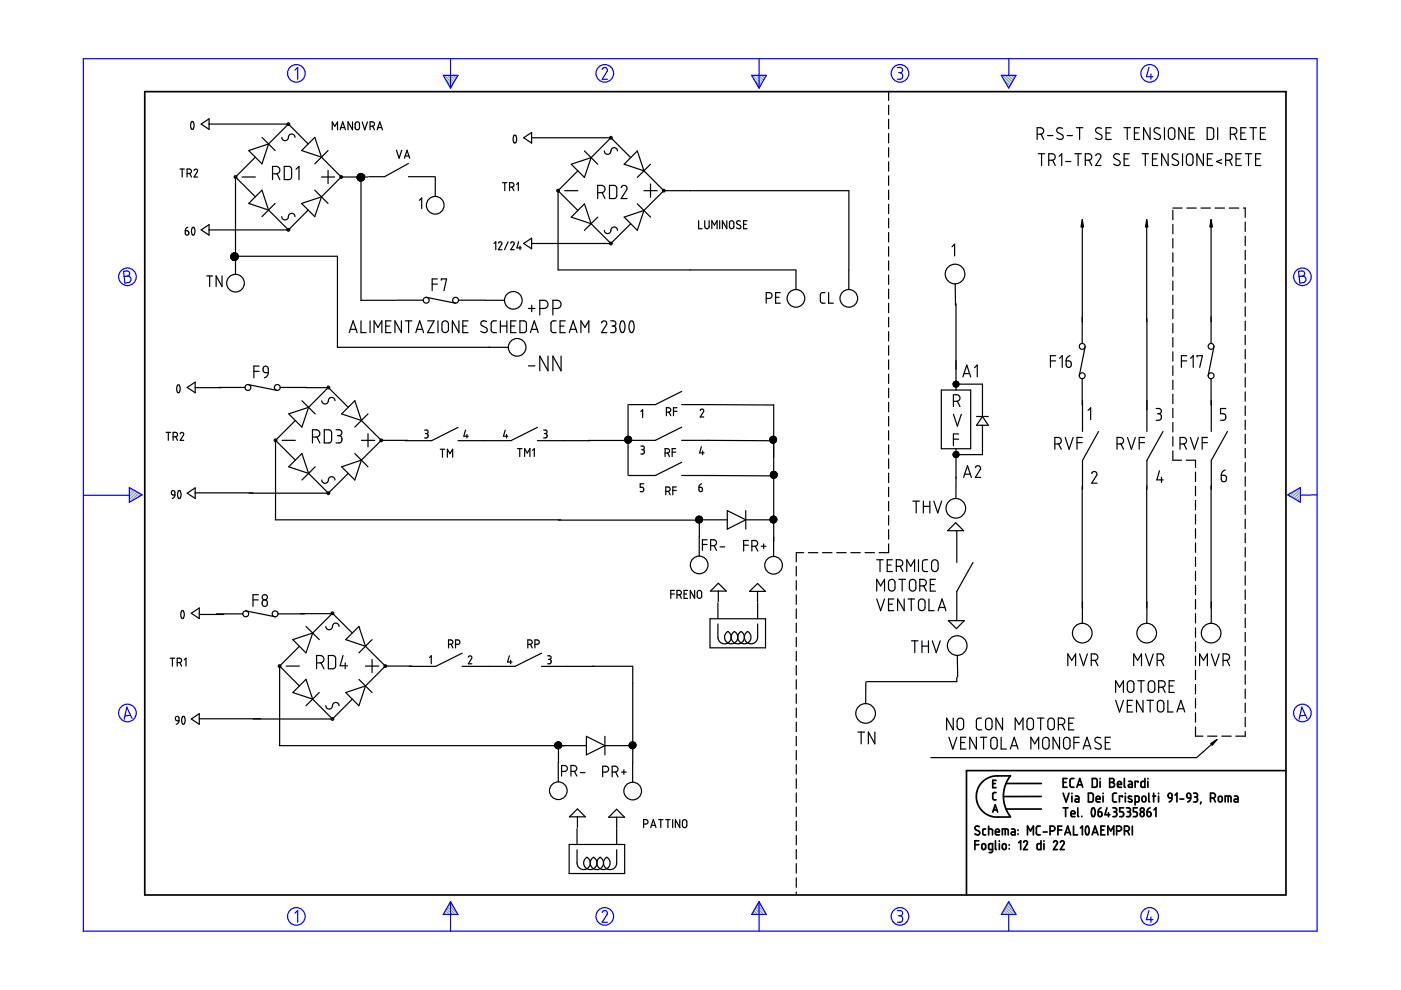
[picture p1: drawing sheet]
<svg xmlns="http://www.w3.org/2000/svg" width="297mm" height="210mm" viewBox="0 0 297 210" stroke-linecap="round" stroke-linejoin="round" font-family="sans-serif">
<g fill="none" stroke="#6c9" stroke-width=".25">
<path d="M94.2 16l1.8 1.8M94.5 16.8l1.3 1.4M94.8 16l1.5 1.4M95.3 18.3l.3 .3M95.5 16l1 1M96.1 16l.6 .6M96.7 16l.3 .2M159.6 16l1.8 1.8M159.9 16.8l1.3 1.4M160.3 16l1.4 1.4M160.7 18.3l.3 .3M160.9 16l1 1"/>
<path d="M161.5 16l.6 .6M162.1 16l.2 .2M212.6 16l1.8 1.8M212.8 16.8l1.3 1.4M213.2 16l1.4 1.4M213.7 18.3l.2 .3M213.8 16l1 1M214.4 16l.7 .6M215.1 16l.2 .2M27.5 103.4h-.1M27.9 103.6l-.5 .4M28.3 103.8l-.9 .9"/>
<path d="M28.7 104.1l-1.3 1.2M29 104.3l-1.6 1.6M29.4 104.5l-1.8 1.9M29.8 104.8l-.8 .8M273.4 104.7l-.3 .3M274.9 103.9l-1.4 1.3M275.7 103.6l-1.8 1.9M275.7 106.1l-.2 .3M275.7 105.5l-.6 .6M275.7 104.9l-1 1M275.7 104.2l-1.4 1.5M94 193.8v.1"/>
<path d="M94.2 193.5l.4 .4M94.4 193.1l.9 .8M94.7 192.7l1.2 1.2M94.9 192.3l1.6 1.6M95.1 191.9l1.9 1.9M95.4 191.5l.8 .8M159.4 193.8v.1M159.6 193.5l.4 .4M159.9 193.1l.8 .8M160.1 192.7l1.2 1.2M160.3 192.3l1.6 1.6M160.5 191.9l1.9 1.9"/>
<path d="M160.8 191.5l.8 .8M212.3 193.8v.1M212.6 193.5l.4 .4M212.8 193.1l.8 .8M213 192.7l1.2 1.2M213.2 192.3l1.6 1.6M213.5 191.9l1.8 1.9M213.7 191.5l.8 .8"/>
</g>
<g fill="none" stroke="#00f" stroke-width=".25">
<path d="M17.7 12.4h261.6v185h-261.6zM62.5 14.9l.6-.6v2.5M94 16h3.1l-1.6 2.7zM95.5 12.4v6.3M127.7 14.7l.5-.4 .5 .3v.5l-1 1.7h1.1M159.4 16h3.1l-1.6 2.7zM160.9 12.4v6.3M190.3 14.3h.7l.3 .3v.6l-.5 .2M190.5 15.4h.3M190.8 15.4l.5 .3v.7l-.3 .4h-.7M212.3 16h3.1l-1.5 2.7zM213.9 12.5v3.5"/>
<path d="M243.6 14.3l-.5 2h1.4M244 15.7v1.1M26.2 57.5l.9-.1 .3 .3 .1 .5-.5 .3 .5 .2 .3 .4-.1 .3-.3 .5-.9 .1zM27 58.5l-.7 .1M275.3 57.5l.9-.1 .3 .3 .1 .5-.5 .3 .5 .2 .3 .4-.1 .4-.2 .3-1 .2zM276.1 58.5l-.7 .1M17.8 105h9.6M27.4 103.4l2.7 1.5-2.7 1.6zM273 104.9l2.7-1.5v3.1zM279.3 104.9l-3.6 .1M27.7 151.7l-1.2 .1M28 152.3l-1.1-2.4-.6 2.6"/>
<path d="M276.8 151.7l-1.2 .1M277.1 152.3l-1.1-2.4-.6 2.6M62.5 193.6l.6-.5v2.4M95.5 191.2v6.2M95.5 191.2l1.6 2.7h-3.1zM127.7 193.5l.1-.3 .5-.1 .5 .4-.1 .4-1 1.6h1.1M160.9 191.2v6.2M160.9 191.2l1.6 2.7h-3.1zM190.3 193.1h.6l.4 .2v.5l-.5 .4M190.5 194.2h.3M190.8 194.2l.5 .3v.7l-.4 .3h-.6M213.9 191.2l1.5 2.7h-3.1z"/>
<path d="M213.9 193.9v3.5M243.6 193.1l-.5 1.9h1.4M244 194.4v1.1"/>
<circle cx="62.8" cy="15.6" r="1.87"/>
<circle cx="128.2" cy="15.6" r="1.87"/>
<circle cx="190.8" cy="15.6" r="1.87"/>
<circle cx="243.8" cy="15.6" r="1.87"/>
<circle cx="27" cy="58.7" r="1.87"/>
<circle cx="276.1" cy="58.7" r="1.87"/>
<circle cx="27" cy="151.2" r="1.87"/>
<circle cx="276.1" cy="151.2" r="1.87"/>
<circle cx="62.8" cy="194.3" r="1.87"/>
<circle cx="128.2" cy="194.3" r="1.87"/>
<circle cx="190.8" cy="194.3" r="1.87"/>
<circle cx="243.8" cy="194.3" r="1.87"/>
</g>
<g fill="none" stroke="#000" stroke-width=".36">
<path d="M30.7 19.4h241.9v170.4h-241.9zM206.7 179.1h.8M207.5 178.3h-.8v1.8M207.6 175.3l-.7-.1-.2 .4 .2 .3 .7 .4 .1 .5-.5 .2-.5-.2M208.2 179l.4-.1 .4 .2v.7l-.3 .3-.5-.2zM209 175.8h-.4l-.2 .2v.9l.6 .1M209.6 175.8l.8 .1v1.1M209.6 175.2v1.8M210.5 166.1h.5M210.5 172.2l.5-1.6 .5 1.6M210.6 171.7h.8M211.1 176.4h.8l-.2-.5-.3-.1-.2 .1-.1 .8 .2 .3h.6"/>
<path d="M211.1 178.3v1.7l.2 .1M211.2 168h-.4l-.3 .3v1.1l.7 .2M211.2 165.4h-.7v1.6h.7M211.9 178.3v.1M211.9 178.9v1.2M212.5 177v-1.2l1.2 .1 .1 1.1M212.6 179l.4-.1 .3 .2v.7l-.2 .3-.5-.2zM213.1 175.8v1.2M213.3 166.1h7.5M213.3 171.5h7.5M214 179.1v.1M214 179.9v.1"/>
<path d="M214.2 164.5h-3.5l-.9 .3-.9 .5-.7 .6-.7 .9-.4 1-.1 1.1 .1 1.1 .4 .9 .7 1 .8 .6 .8 .5 .9 .2h3.5M214.2 164.5l-1 1.7-.5 2.2 .1 1.3 .3 1.3 1.1 2.1M214.5 175.8h.5l.2 .2v1h-.5a.31 .31 0 0 1-.3-.3 .31 .31 0 0 1 .3-.3h.5M215.8 176v.1M215.8 176.8v.1M216 178.7l.4-.4v1.8M217 178.6l.3-.3 .5 .1v.5l-.8 1.2h.8M217.8 177v-1.8l.7 1 .6-1v1.8M220.6 175.2h-.6l-.3 .3 .1 1.3 .8 .2M220.7 178.3v1.8h-.7l-.1-.2v-.9l.8-.1M220.8 168.9h-8.1M221.2 176.4h.8"/>
<path d="M221.3 178.3v.1M221.3 178.9v1.2M222.6 176.2h.7l.3-.2 .1-.4-.2-.4h-.9v1.8M223.4 178.6l.1-.2 .3-.1 .4 .3-.8 1.5h.8M224.3 176h.8M224.8 178.6l.3-.3 .5 .1v.5l-.8 1.2h.8M225.1 175.2h-.8v1.8M225.4 165.9h.6M225.4 168.2l.6 1.8 .7-1.8M225.4 171.3h1M225.7 177l.7-1.8 .6 1.8M225.9 176.5h.9"/>
<path d="M225.9 171.3v1.8M226.2 165.1h-.8v1.8h.8M227.1 172.5h.8l-.1-.5-.4-.1-.3 .2v.8l.2 .2h.6M227.3 168.2v.1M227.3 168.8v1.2M227.6 175.2v1.8h.9M227.7 165.1h-.6l-.2 .3v1.4l.3 .1h.5M228 168.8h.5l.2 .2v1h-.5a.31 .31 0 0 1-.3-.3 .31 .31 0 0 1 .3-.3h.5M228.3 166.9l.6-1.8 .7 1.8M228.5 166.4h.9M228.5 171.3v1.7l.2 .1M229.1 175.6l.4-.4v1.8"/>
<path d="M229.4 173.1h.1M230.3 175.2a.55 .55 0 0 1 .6 .8l-.1 .8a.34 .34 0 0 1-.4 .2 .34 .34 0 0 1-.2-.5l-.1-.6zM230.8 168.2h.7l.3 .3v1.2l-.3 .3h-.7zM231.6 177l.6-1.8 .6 1.8M231.6 165.1h.7l.3 .2v1.3l-.2 .3h-.8zM231.6 171.4a.53 .53 0 0 1 .5 .2 .53 .53 0 0 1 .1 .5l-.1 .7a.34 .34 0 0 1-.4 .3 .34 .34 0 0 1-.3-.4v-.6zM231.7 176.5h.9M232.4 169.4h.8v-.3l-.2-.3-.5 .1-.1 .9 .2 .2h.6M232.8 172.1h.6l.2 .2 .1 .5-.2 .3h-.3l-.3-.1zM233.2 165.1v.1M233.2 165.7v1.2M233.4 176h.6"/>
<path d="M233.4 171.3l-.4 .3-.2 .5M233.9 168.2v.1M233.9 168.8v1.2M234.3 175.2h-.9v1.8h.9M234.7 171.3l-.4 1.4h1M234.9 177v-1.8l.6 1 .6-1v1.8M235 172.3v.8M235.3 165.1h.6l.3 .3-.1 .4-.3 .1 .4 .1 .1 .3-.1 .4-.3 .2h-.6zM235.3 165.9h.5M235.9 171.3h.7l.1 .2 .1 .3-.4 .3M236.2 172.1h.2M236.4 172.1l.3 .2 .1 .5-.3 .3h-.6"/>
<path d="M236.7 168.2h-.5l-.3 .3v1.3l.3 .2h.5M236.7 176.2h.7l.3-.2 .1-.4-.2-.4h-.9v1.8M236.9 166.3h.9l-.2-.5-.3-.1-.3 .1-.1 .9 .2 .2h.7M238 169v-.2h-.7v1.2M238.2 171.3h-.8v.8h.6l.2 .4-.1 .6h-.7M238.4 165.1v1.7l.2 .1M238.4 176.2h.7l.2-.2 .1-.4-.1-.3-.9-.1v1.8M238.6 168.2v.1M238.6 168.8v1.2M238.8 171.3h.5l.3 .2v.4l-.3 .2M239 176.2l.4 .8M239.1 172.1h.2"/>
<path d="M239.3 172.1l.4 .3-.1 .5-.2 .2h-.6M239.3 165.7h.5l.3 .2v1h-.6a.31 .31 0 0 1-.3-.3 .31 .31 0 0 1 .3-.3h.6M239.9 168.9l-.2-.1a.29 .29 0 0 0-.4 .1 .29 .29 0 0 0 .1 .4l.5 .2a.33 .33 0 0 1 0 .5 .33 .33 0 0 1-.5 0l-.2-.1M240.1 175.2v1.8M240.7 170l.7-.1 .1-.9-.2-.2h-.6v1.9M241.1 171.3h-.8v.8h.6l.2 .3-.1 .7h-.7M241.3 165.9v-.2h-.6v1.2M241.9 172.3l.2-.2 .4 .2 .1 .5-.1 .2-.4 .1-.2-.1zM242.2 169l.2-.2 .4 .1 .2 .8-.2 .2-.4 .1-.3-.2zM242.7 165.1v1.8h-.6l-.2-.2 .1-.9 .2-.1h.5M243.2 172.1l.7 .2v.7l-.4 .1-.2-.1zM243.4 165.1v.1"/>
<path d="M243.4 165.7v1.2M243.6 168.2v1.6l.2 .2M243.8 171.3l-.4 .3-.2 .5M244.4 168.8h.6M244.6 168.2v1.8M244.7 171.7l.4-.4v1.8M245.6 168.2v.1M245.6 168.8v1.2M247.7 168.4l.3-.2 .4 .1 .1 .9-.7-.1zM248.5 169.2l-.2 .5-.4 .3M249.1 168.6l.4-.4v1.8M250.2 169.4h.8"/>
<path d="M251.7 168.3l.3-.1 .3 .1 .2 .9h-.6l-.2-.2zM252.5 169.2l-.2 .5-.5 .3M253.1 168.2l.7 .1 .1 .4-.4 .3M253.3 169h.2M253.5 169l.4 .2v.5l-.2 .3h-.6M254.6 170l-.1 .5M256.6 169.2l.9-.1 .2-.3-.1-.4-.4-.2h-.6v1.8M257.3 169.2l.4 .8M258.4 169l.2-.2 .4 .1 .1 .8-.1 .2-.4 .1-.3-.2zM259.8 170v-1.2l1.1 .1 .1 1.1M260.4 168.8v1.2M261.7 168.8h.6l.2 .3v.9h-.6a.31 .31 0 0 1-.3-.3 .31 .31 0 0 1 .3-.3h.6"/>
<path d="M272.6 163.4h-67.7v26.4M210.4 180.1l-.7-.1-.1-.9 .2-.2h.6v1.6l-.2 .2-.5 .1"/>
<circle cx="242.2" cy="171.7" r=".42"/>
</g>
<g fill="none" stroke="#000" stroke-width=".25">
<path d="M188.4 19.3v2M38.2 35.8h.9M38.6 35.8v1.7M39.7 36.8l.8-.2 .1-.2-.1-.4-.8-.2v1.7M40.2 36.8l.4 .7M40.6 25.8a.69 .69 0 0 1 .5 .9v.4a.34 .34 0 0 1-.4 .3 .34 .34 0 0 1-.3-.5v-.6zM41.1 36.1l.4-.3 .4 .3-.8 1.4h.8M42.7 26.3l1.6-1.1v2.2zM44.3 26.3h16.9M49.9 37.5l4.2 4.2M49.9 37.5v20.7M51.3 37.5h2.8"/>
<path d="M52.7 31.9l4.2-1.4-1.4 4.2zM54.1 33.3l-4.2 4.2M55.5 29.1l2.8 2.8M57.8 36.9l.9-.1 .5-.3 .1-.6-.3-.5-1.2-.1v2.8M58.7 36.8l.6 1.3M59.7 29.1l.2 .4 .5 .3 .6-.3 .2-.7 .4-.4 .7 .1 .2 .6M60.3 35.3h1.1l.4 .4v1.8l-.4 .6h-1.1zM61.2 26.3l4.1 4.2M61.2 26.3l-4.3 4.2M62.8 35.9l.6-.6v2.8M63.9 31.9l2.8-2.8 1.5 4.2zM68.2 33.3l4.1 4.2"/>
<path d="M68.2 37.5h2.8M69.6 31.9l-2.9 2.8M69.6 36.1v2.8M70.4 27.5v-1.7l.6 1 .6-1v1.7M72.1 27.5l.6-1.7 .5 1.7M72.3 27.1h.8M72.3 37.5l-4.1 4.2M72.3 37.5h5.7M74.7 25.8v1.7l-.9-1.7v1.7M75.4 26l.5-.2 .3 .3v1.1l-.3 .3-.6-.2zM76.2 36.9l-.4 .4M76.4 36.8l-.7 .7"/>
<path d="M76.5 36.8l-.8 .7M76.5 37.5v26.2h7.5M76.6 36.8l-.9 .9M76.6 36.8l-.9 1M76.8 25.8l.5 1.7 .6-1.7M76.8 36.9l-1 1M76.9 36.9l-1.1 1.1M77 36.9l-1.2 1.2M77 37l-1.1 1.1M77.1 37l-1.2 1.2M77.1 38.1l-.1 .1M77.2 37.1h.1"/>
<path d="M77.2 37.1l-1.2 1.1M77.2 37.8l-.7 .6M77.2 37.5l-.9 .9M77.2 37.3l-1 1M77.2 38l-.4 .3M77.2 37.2h.1M77.2 37.3v.1M77.3 37.3l-1.1 1.1M77.3 37.7l-.1 .2M77.3 37.4l-.1 .2M77.3 37.7l-.7 .7M77.3 37.5l-.9 .9"/>
<path d="M78.5 26.8h.5l.3-.2 .1-.4-.2-.3-.7-.1v1.7M79 26.8l.4 .7M80 27.5l.5-1.7 .6 1.7M80.1 27.1h.8M84.1 31.9l.5 1.6 .6-1.6M85.7 33.5l.6-1.6 .6 1.6M85.9 33.1h.8M86.6 34.7l-5.1 2.8h-3.3M86.6 37.5h5.6M92.3 37.5v4.2M106.6 38.7h.9M107 38.7v1.7"/>
<path d="M108 39.7h.6l.3-.2 .1-.4-.2-.3-.8-.1v1.7M108.6 39.7l.4 .7M109 28.7a.52 .52 0 0 1 .5 .8v.4a.35 .35 0 0 1-.4 .4 .35 .35 0 0 1-.3-.5zM109.5 39.1l.4-.4v1.7M111 29.2l1.7-1.1v2.2zM112.7 29.2h16.8M121.1 34.8l4.2-1.4-1.4 4.2zM122.5 36.2l-4.2 4.2M123.9 32l2.8 2.8M128.1 32l.2 .4 .5 .3 .5-.2 .3-.9 .4-.3 .7 .2 .2 .5M129.2 39.3h1.1l.4 .4 .1 1.9-.4 .5h-1.2zM129.5 29.2l4.2 4.2"/>
<path d="M129.5 29.2l-4.2 4.2M131.7 39.8l.5-.5h.3l.4 .3v.5l-1.2 2h1.2M135.1 32l1.4 4.2-4.2-1.4zM136.5 36.2l4.2 4.2M137.9 34.8l-2.8 2.8M137.9 39v2.8M188.4 22.3v2M188.4 25.3v2M188.4 28.3v2M188.4 31.3v2M188.4 34.3v2M188.4 37.3v2"/>
<path d="M219.9 28.5l1.1-.2 .3-.4-.2-.6-.3-.2h-.9v2.5M220.1 32.6h1.4M220.7 28.4l.6 1.2M220.8 32.6v2.5M222.1 28.7h1.1M222.4 34l1.1-.2 .2-.4-.1-.5-.5-.3h-.7v2.5M223.2 34l.5 1.1M224.6 33.1l.5-.5v2.5M225.3 27.2l-.9-.1-.3 .2-.1 .4 .2 .4 1.1 .6v.7l-.6 .2-.7-.3M226 34.2h1.1M226.3 28.7h1.1M227.9 32.6h1.4"/>
<path d="M228.2 27.1h1.4M228.6 32.6v2.5M228.9 27.1v2.5M230.1 34h.8l.3-.2 .3-.4-.1-.5-.5-.3h-.8v2.5M230.9 34l.6 1.1M232.3 33l.3-.3 .4-.1 .3 .2 .1 .3-1.1 2h1.1M233.5 27.2l-.8-.1-.3 .2-.1 .4 .2 .4 1.1 .6v.7l-.6 .2-.7-.3M234.5 28.2h.8M235.6 27.1h-1.1v2.5h1.1M237.4 32.7l-.9-.1-.2 .1-.2 .5 .2 .3 1.1 .7v.6l-.5 .3-.8-.3M238.3 27.1h1.4M238.3 33.7h.9"/>
<path d="M239 27.1v2.5M239.4 32.6h-1.1v2.5h1.1M240.5 28.2h.8M241.6 27.1h-1.1v2.5h1.1M242.1 32.6h1.4M242.8 32.6v2.5M243.8 27.1v2.5l-1.3-2.5v2.5M244.3 33.7h.9M245.5 32.6h-1.2v2.5h1.2M245.9 27.2l-.9-.1-.2 .2-.1 .4 .2 .4 1 .5 .2 .4-.2 .4-.5 .2-.7-.3M246.9 27.1v2.5M247.7 32.6v2.5l-1.4-2.5v2.5"/>
<path d="M247.9 27.3l.3-.2h.4l.5 .5v1.4l-.4 .5h-.5l-.4-.4-.1-1.4zM249.7 32.7l-.8-.1-.3 .3-.1 .4 .2 .2 1.1 .7v.6l-.5 .3-.8-.3M250.7 32.6v2.5M251.3 27.1v2.5l-1.4-2.5v2.5M251.7 32.8l.6-.2 .6 .4v1.6l-.4 .5-.6-.1-.3-.4-.1-1.4zM252.1 28.2h.9M253.3 27.1h-1.2v2.5h1.2M255.1 32.6v2.5l-1.3-2.5v2.5M255.9 27.1h1l.4 .3v1.7l-.4 .4-1 .1zM256 33.7h.8M257.1 32.6h-1.1v2.5h1.1M258.2 27.1v2.5"/>
<path d="M259 33.8l-1.1 .4 1.1 .5M259.9 34h.8l.4-.3 .1-.5-.2-.5-1.1-.1v2.5M260.7 34l.5 1.1M260.9 28.5l.8-.1 .4-.2 .2-.5-.4-.5-1-.1v2.5M261.7 28.4l.6 1.2M262.1 33.7h.8M263.1 28.2h.8M263.2 32.6h-1.1v2.5h1.1M264 32.6h1.4M264.2 27.1h-1.1v2.5h1.1M264.7 32.6v2.5M265 27.1h1.4"/>
<path d="M265.7 27.1v2.5M266.2 33.7h.9M267.2 28.2h.9M267.3 32.6h-1.1v2.5h1.1M268.3 27.1h-1.1v2.5h1.1M39.3 48.9l.6 .1 .1 .6-.2 .2h-.3l-.2-.1zM39.8 48.2l-.3 .2-.2 .5M40.8 48.3a.5 .5 0 0 1 .5 .1 .5 .5 0 0 1 0 .6v.5a.33 .33 0 0 1-.4 .3 .33 .33 0 0 1-.3-.4v-.6zM42.7 48.7l1.6-1.1v2.2zM43.8 58.5h1.3M44.3 48.7h16.9M44.4 58.5v2.2"/>
<path d="M47.1 58.5v2.2l-1.3-2.2v2.2M49 54.8l1.2-1.1-1.2 1.1M49.1 54.3l-.2 .2M49.2 54.3l-.1 .1M49.3 53.7l-.2 .2M49.4 54.3l-.4 .4M49.5 53.6l-.6 .6M49.6 53.6l-.7 .7M49.8 53.6l-.8 .7M49.8 54.3l-.6 .7M49.8 53.6l-.7 .7M50 53.6l-1 1.1"/>
<path d="M50 54.3l-.8 .8M50 53.7l-.6 .6M50.2 53.8l-1.1 1.1M50.3 53.8l-.5 .5h21.7v19.3h36.3M50.4 54.9l-.2 .2M50.4 53.9l-.5 .4M50.4 54l-1.1 1.1M50.4 54.1l-1 1M50.5 54.1l-1.1 1.1M50.5 54.7l-.5 .5M50.5 54.5l-.7 .7M50.5 54.3l-.9 .9"/>
<path d="M50.5 54.2l-.9 1M50.5 54.4l-.8 .8M52.7 43.1l2.8-2.8 1.4 4.2zM56.9 44.5l4.3 4.2M58.3 43.1l-2.8 2.8M59.7 45.9l.2 .5 .4 .2 .7-.2 .2-.8 .4-.3 .7 .1 .2 .5M63.9 43.1l4.3-1.4-1.5 4.2zM65.3 44.5l-4.1 4.2M66.7 40.3l2.9 2.8M88.9 42.5l.5-.5v2.2M92.7 59.1h-1.1v2.5M93.6 59.4v-.3h1.1l-.6 2.5"/>
<path d="M104.7 51.6l.4-.3v1.6M105.7 51.5l.2-.2 .5 .2v.2l-.7 1.2h.7M107.7 51.3l-.7 1.6M108.3 51.5a.38 .38 0 0 1 .6-.1l.1 .4-.7 1.1h.7M110 51.3l-.4 1.3h.9M110.3 52.2v.7M111 51.6l1.7-1.1v2.2zM112.7 51.6h16.8M118.3 40.4l4.2 4.2M118.3 40.4v16.8h50.5M119.7 40.4h2.8M123.9 43.2l1.4 4.2-4.2-1.4z"/>
<path d="M125.3 47.4l4.2 4.2M126.7 40.9h.9l.4-.2 .3-.5-.2-.6-.5-.3h-.9v2.8M126.7 46l-2.8 2.8M127.7 40.9l.6 1.2M128.1 48.8l.2 .5 .4 .2 .6-.2 .3-.8 .4-.3 .7 .1 .2 .5M132.3 46l4.2-1.4-1.4 4.2zM133.7 47.4l-4.2 4.2M135.1 43.2l2.8 2.8M136.5 40.4h2.8M140.7 40.4l-4.2 4.2M140.7 40.4h39.3v16.8M148.1 46.8v1.7h.8"/>
<path d="M149.4 46.8v1.4l.4 .3 .5-.3v-1.4M150.9 48.5v-1.7l.6 .9 .5-.9v1.7M152.6 46.8v1.7M154.1 46.8v1.7l-.9-1.7v1.7M154.8 46.9l.5-.1 .3 .3v.9l-.3 .5-.4-.1-.2-.2v-1zM157 46.9l-.6-.1-.3 .4 .2 .3 .7 .3 .1 .5-.3 .2-.7-.2M157.6 47.6h.6M158.4 46.8h-.8v1.7h.8M168.8 57.3v4.1M180 57.3v4.1M188.4 40.3v2M188.4 43.3v2"/>
<path d="M188.4 46.3v2M188.4 49.3v2M188.4 52.3v2M188.4 55.3v2M188.4 58.3v2M201.8 52.3l.6-.5v2.5M229.5 46.6l-.1 26.2M243.1 46.6v21.6M248.7 44.6v2M248.7 47.6v2M248.7 50.6v2M248.7 53.6v2"/>
<path d="M248.7 56.6v2M248.7 59.6v2M248.7 44.1h1.9M251.6 44.1h2M254.6 44.1h2M256.8 46.6v26.2M257.6 44.1h2M260.6 44.1h2M263.6 44.1h.4v2M264 47.1v2M264 50.1v2M264 53.1v2"/>
<path d="M264 56.1v2M264 59.1v2M53.8 78.7h1.1M54.9 77.6h-1.1v2.5M55.9 77.9l.4-.3 .4 .2 .2 1.2h-.6l-.4-.2zM56.9 79l-.2 .7-.7 .4M74 70.5l.9-2.5 .8 2.5M74.3 69.8h1.2M76.5 68v2.5h1.1M78.5 68v2.5M79.3 70.5v-2.5l.8 1.4 .9-1.4v2.5M81.8 69.1h.8"/>
<path d="M82.9 68h-1.1v2.5h1.1M84.1 63.6h5.6M85.1 68v2.5l-1.4-2.5v2.5M85.9 68h1.4M86.6 68v2.5M88.2 70.5l.8-2.5 .8 2.5M88.4 69.8h1.2M90.4 63l6.2 1.3M90.7 68h1.3l-1.3 2.5h1.3M91.6 60.2h1.1M92.9 68v2.5M93.9 68.2l.6-.2 .5 .5 .1 1.4-.5 .6h-.5l-.4-.5v-1.4z"/>
<path d="M97.2 63.6l9.8 .1M97.3 68v2.5l-1.4-2.5v2.5M98.1 69.1h.9M99.2 68h-1.1v2.5h1.1M103.2 68.2l-.9-.1-.3 .2-.1 .4 .2 .3 1.1 .7v.6l-.5 .2-.8-.2M105.3 68l-.8 .1-.4 .4 .1 1.8 .3 .2h.8M106.1 69.1h1.4M106.1 68v2.5M107.5 68v2.5M108.3 69.1h.8M109.4 68h-1.1v2.5h1.1M110.2 68h1l.4 .3v1.8l-.3 .4h-1.1z"/>
<path d="M112 77.6h1.4M112 65.4h1.4M112.5 70.5l.8-2.5 .8 2.5M112.7 69.8h1.2M112.7 64.7v1.4M114.4 65.4h1l.6-.3 .2-.7-.4-.6-.3-.1h-1.1v3.1M116.2 75.5v3.1l-1.8-3.1v3.1M117.2 65.4h1l.6-.3 .2-.6-.4-.7-.4-.1h-1v3.1M117.9 68l-.7 .1-.4 .3 .1 1.9 .3 .2h.7M118.7 69.1h.9M119 75.5v3.1l-1.8-3.1v3.1M119.8 68h-1.1v2.5h1.1"/>
<path d="M120.7 70.5l.8-2.5 .8 2.5M120.9 69.8h1.2M123.2 70.5v-2.5l.8 1.4 .8-1.4v2.5M127.5 68.5l.5-.5 .6 .3v.5l-1.1 1.7h1.2M129.5 68l.7 .1 .3 .2v.6l-.5 .2M129.8 69.1h.2M130 69.1l.5 .3 .1 .7-.4 .4h-.7M131.7 68.2l.2-.2 .3 .2 .3 .6v.8l-.3 .8a.59 .59 0 0 1-.6-.1 .59 .59 0 0 1-.2-.7v-.6zM133.6 68.2l.5-.1 .3 .7v.9l-.2 .6a.54 .54 0 0 1-.6 0 .54 .54 0 0 1-.2-.6v-.8zM162.5 63.3h.7l.4-.2 .1-.5-.2-.4-.3-.2h-.7v2.3M164.4 63h.8M165.4 62h-1v2.3h1"/>
<path d="M174.9 62l-.6 .1-.4 .4 .1 1.5 .3 .3h.6M175.7 62v2.3h1M188.4 61.3v2M188.4 64.3v2M188.4 67.3v2M188.4 70.3v2M188.4 73.3v2M188.4 76.3v2M188.4 79.3v2M202.5 60.2l.1 4.5M202.7 64.4v18.3M204.2 79.9l.8-2.5 .8 2.5"/>
<path d="M204.4 79.2h1.2M206.6 78l.6-.6v2.5M222.7 76.5h1.1M223.8 75.4h-1.1v2.5M224.7 76l.5-.6v2.5M226 76.5l.8 .1 .3 .2v.7l-.2 .3-.4 .1-.3-.2zM226.9 75.4l-.6 .4-.3 .7M230.1 73.4l-1.3 6.3M243.2 67.6v23.9M248.7 62.6v2M248.7 65.6v2M248.7 68.6v2"/>
<path d="M248.7 71.6v2M248.7 74.6v2M248.7 77.6v2M250.5 76.5h1.1M251.6 75.4h-1.1v2.5M252.4 76l.6-.6v2.5M253.8 75.7v-.3h1.1l-.5 2.5M257.4 73.4l-1.2 6.3M264 62.1v2M264 65.1v2M264 68.1v2M264 71.1v2"/>
<path d="M264 74.1v2M264 77.1v2M35.2 91.7h1M35.7 91.7v1.7M36.7 92.6h.6l.2-.2 .1-.4-.2-.2-.7-.1v1.7M37.3 92.6l.3 .8M37.7 81.6a.64 .64 0 0 1 .5 .9l-.1 .4a.35 .35 0 0 1-.4 .4 .35 .35 0 0 1-.2-.5v-.7zM38.2 92a.37 .37 0 0 1 .3-.3 .37 .37 0 0 1 .4 .2v.3l-.7 1.2h.7M39.7 82.1l1.7-1.1v2.3zM41.6 82.2h5.5M46.3 82.1h5.6M52.6 81.5l6.2 1.3"/>
<path d="M58.4 93.4l4.2 4.2M58.4 93.4v16.8M59.4 82.1h5.6M59.8 93.4h2.8M61.2 87.8l4.2-1.4-1.4 4.2zM62.6 89.2l-4.2 4.2M64 96.2l1.4 4.2-4.2-1.4zM64 85l2.8 2.8M64.8 82.2h4.8M65.4 86.4l4.2-4.3 4.2 4.3M66.3 92.7h.9l.4-.3 .2-.6-.3-.5-.3-.2h-.9v2.8M66.8 99l-2.8 2.8"/>
<path d="M67.2 92.7l.6 1.2M68.2 85l.3 .5 .7 .1 .3-.3 .3-.8 .5-.3 .5 .3 .2 .5M68.7 91.1l1.2 .1 .4 .3v1.8l-.2 .4-.2 .2h-1.2zM71.2 91.1l.9 .1 .4 .4-.2 .5-.4 .3M71.5 92.4h.4M71.9 92.4l.3 .1 .2 .2 .1 .8-.4 .4h-.9M72.4 87.8l2.8-2.8 1.4 4.2zM72.4 99l4.2-1.4-1.4 4.2zM75.2 96.2l2.8 2.8M76.6 89.2l4.2 4.2M76.6 93.4h2.8M78 87.8l-2.8 2.8"/>
<path d="M78 92v2.8M80.8 93.4l-4.2 4.2M80.8 93.4h5.6M90 91.2h.6l.1 .2v.4l-.3 .1M90.2 91.9h.2M90.4 91.9l.3 .2v.5l-.2 .3h-.5M93.3 95.2h1M93.8 95.2v1.7M94.8 96.9v-1.7l.6 1 .6-1v1.7M97.1 90.6l-5.6 2.8h-5.6M98.7 91.2l-.4 1.3h1M99 92.1v.8"/>
<path d="M107.1 91.2l-.4 1.3h1M107.4 92.1v.8M109.7 95.1h1M110.2 95.1v1.7M111.2 96.8v-1.7l.6 1 .6-1v1.7M112.9 95.5l.4-.4v1.7M113.9 90.6l-5.6 2.8h-11.2M113.9 93.4h11.2M115.3 91.2h.5l.2 .2-.1 .4-.3 .1M115.4 91.9h.2M115.6 91.9l.3 .2 .1 .5-.3 .3h-.4M124.7 93.4h8.5"/>
<path d="M132.9 93.9h.1M132.9 92.6l-.4 .5M132.9 93.8l-.1 .1M132.9 93.6l-.2 .2M132.9 93.2l-.4 .4M133 92.5l-.5 .5M133.1 92.5l-.2 .2M133.2 85.8v15M133.2 92.5l-.7 .7M133.3 92.5l-.8 .8M133.4 92.5l-.9 1M133.4 92.5l-.5 .6"/>
<path d="M133.5 92.6l-.9 1M133.6 92.6l-.7 .7M133.6 92.7l-1 1M133.7 92.7l-1 1M133.7 92.8l-.8 .8M133.8 92.8l-1.1 1M133.8 92.9l-.9 1M133.9 93.5l-.5 .4M133.9 93l-.9 .9M133.9 93.4l-.5 .5M133.9 93.3l-.7 .7M133.9 93.1l-.8 .8"/>
<path d="M133.9 93.2l-.7 .8M135.9 94.6l.6 .1v.5l-.3 .1M135.9 87.2l.3-.3v1.6M136.1 95.3h.1M136.2 95.3l.4 .2v.5l-.2 .2-.5 .1M141 96.1l.7-.1 .2-.3-.1-.5-.8-.1v1.7M141.3 87.4l.8-.2 .1-.4-.2-.3-.7-.1v1.7M141.6 96.1l.3 .7M141.8 87.4l.4 .7M142.5 95.9h.8M142.8 87.2h.7M143.3 95.1h-.8v1.7"/>
<path d="M143.5 86.4h-.7v1.7M144.5 90.6l-5.6 2.8h-5.6M144.5 93.4h5.6M144.5 98l-5.6 2.8h-5.6M144.5 83l-5.6 2.8h-5.6M144.5 85.8h5.6M148.5 87l.3-.3 .4 .2v.3l-.7 1.2h.7M148.7 94.7l-.4 1.3h1M149 95.7v.7M150.1 93.4l13.9 .1M150.1 85.8l13.9 .1M163.6 92.6l-.3 .3"/>
<path d="M163.7 93.6l-.2 .2M163.7 93.2l-.4 .4M163.7 93l-.5 .5M163.7 92.8l-.5 .5M163.7 92.6l-.5 .5M163.8 100l-.4 .4M163.8 92.5l-.6 .7M163.9 92.5l-.2 .2M164 93.9l-.1 .1M164 99.9l-.3 .3M164 93.4v3.6M164 85.8v28.9"/>
<path d="M164.1 99.9l-.8 .8M164.1 93.9h-.1M164.1 92.5l-.9 .9M164.2 100l-.9 .8 1-.8M164.2 92.6l-.5 .4M164.2 92.6l-.9 .9M164.3 92.6l-1 1M164.4 92.6l-.7 .7M164.4 92.7l-1 1M164.5 92.8l-1.1 .9M164.5 92.8l-.8 .8M164.5 93.6l-.2 .3"/>
<path d="M164.5 92.9l-1 .9M164.6 92.9l-1 1M164.6 93l-.9 .9M164.6 93.1l-.7 .8M164.6 93.4l-.5 .5M164.6 93.2l-.8 .7M164.6 93.3l-.5 .6M188.4 82.3v2M188.4 85.3v2M188.4 88.3v2M188.4 91.3v2M188.4 94.3v2"/>
<path d="M188.4 97.3v2M199.6 82.7h6.2v12.4h-6.2zM202.1 81.4h.1M202.1 96.3h.1M202.1 85.1h.9l.4-.3 .1-.5-.2-.4-.4-.2h-.8v2.5M202.1 96.5h.1M202.1 87.8l.9 2.5 .8-2.5M202.1 93.1h1.2M202.2 96.7h.1M202.3 81.7l-.1 .1M202.3 81.4l-.2 .1M202.3 81.2l-.2 .1"/>
<path d="M202.3 96.1l-.2 .1M202.3 96.3l-.1 .1M202.4 81.8l-.1 .1M202.4 96.5l-.1 .1M202.4 80.9l-.3 .3M202.4 95.8l-.3 .3M202.5 81.5l-.2 .1M202.5 81.2l-.2 .2M202.5 81l-.2 .1M202.5 82h-.1M202.5 95.9l-.2 .2M202.5 96.7l-.2 .1"/>
<path d="M202.5 96.1l-.1 .1M202.5 96.9l-.1 .1M202.6 81.6l-.1 .1M202.6 96.3l-.1 .1M202.6 80.8l-.1 .1M202.6 95.8l-.1 .1M202.6 81.3l-.1 .1M202.6 81l-.1 .2M202.6 81.8l-.1 .1M202.6 96.5l-.1 .1M202.7 95.1v6.3M202.7 81.4h5.6v6.9"/>
<path d="M202.7 82l-.1 .1M202.7 95.9l-.1 .2M202.7 96.7l-.1 .1M202.7 80.8l-.6 .7M202.7 95.8l-.6 .6M202.8 81.4l-.2 .1M202.8 96.1l-.2 .1M202.8 96.9l-.2 .1M202.8 81.1l-.1 .1M202.8 80.9l-.1 .1M202.8 81.6l-.1 .1M202.9 95.8l-.1 .1"/>
<path d="M202.9 81.8l-.1 .1M202.9 96.5l-.1 .1M202.9 80.9l-.8 .8M202.9 95.8l-.8 .8M203 81.2l-.2 .2M203 82h-.1M203 95.9l-.2 .2M203 96.7l-.2 .1M203 85.1l.5 1.1M203 95.9h.1M203 80.9l-.1 .1M203 81.4l-.1 .1"/>
<path d="M203 96.1l-.1 .1M203 96.9l-.1 .1M203.1 81l-.9 .9M203.1 81.6l-.1 .1M203.1 96.3l-.1 .1M203.1 95.9l-.9 .9M203.2 81l-.2 .2M203.2 81.8l-.2 .1M203.2 96l-.1 .1M203.2 96.5l-.2 .1M203.2 81.2l-.1 .2M203.2 81.1l-.8 .9"/>
<path d="M203.2 96.7l-.1 .1M203.2 96.1l-.8 .8M203.3 81.4l-.1 .1M203.3 96.1l-.1 .1M203.3 96.6h.1M203.3 92h-1.2v2.5M203.3 81.7h-.1M203.3 81.3l-.8 .7M203.3 96.2l-.8 .8M203.3 81.5l-.5 .6M203.3 96.3l-.1 .1M203.3 96.5l-.5 .5"/>
<path d="M206.8 99.1l.2-.3 .5-.1 .4 .5-1.1 2h1.1M207.1 88.3h2.4M208.3 90.2v6.2h-5.6l.1-.1M208.3 88.3l1.2 1.9h-2.4zM223.6 94.1h.9l.3-.2 .2-.4-.1-.5-.5-.2h-.8v2.4M224.5 94.1l.5 1.1M225.8 92.8l.9 2.4 .8-2.4M228.3 93.9h1.1M229.4 80.3v5.6M229.4 92.8h-1.1v2.4M229.5 84.9v6.6M230.7 87l.5-.5v2.4"/>
<path d="M232.9 91.5l-3.4 6.1v6.2M236.8 94.1h.9l.3-.1 .2-.4-.2-.6-.4-.2h-.8v2.4M237.7 94.1l.5 1.1M239.1 92.8l.8 2.4 .8-2.4M241.5 93.9h1.2M242.7 92.8h-1.2v2.4M245.1 86.6h.7l.3 .3 .1 .5-.5 .3M245.4 87.7h.3M245.7 87.7l.4 .2 .1 .2v.7l-.4 .3h-.7M245.8 99.8l-.5 1.9h1.4M246.6 91.5l-3.4 6.1v6.2M248.7 80.6v2"/>
<path d="M248.7 83.6v2M248.7 86.6v2M248.7 89.6v2M248.7 92.6v2M248.7 95.6v2h1.8M250.2 94.1h.8l.4-.2 .2-.6-.3-.4-1.1-.1v2.4M251 94.1l.6 1.1M251.5 97.6h2v1.5M252.4 92.8l.8 2.4 .9-2.4M254.9 93.9h1.1M256 92.8h-1.1v2.4M256.8 80.3v5.6"/>
<path d="M256.8 84.9v6.6M259.8 99.7l-.7 .4-.2 .7M259.9 86.6h-1.1v1.1l.8 .1 .3 .4v.5l-.2 .3-.9 .1M260.2 91.5l-3.4 6.1v6.2M264 80.1v2M264 83.1v2M264 86.1v2M264 89.1v2M264 92.1v2M264 95.1v2M264 98.1v2M36.4 104.1l.4-.1 .2 .1 .1 .8-.7-.1z"/>
<path d="M37.1 104.9l-.2 .5-.4 .3M37.8 104.1a.55 .55 0 0 1 .6 .8l-.1 .4a.33 .33 0 0 1-.4 .4 .33 .33 0 0 1-.2-.5zM39.7 104.6l1.7-1.2v2.3zM41.4 104.5h12.2M52.8 104.6h16.8M58.3 110.2h60.6M65.4 100.4l4.2 4.2M68.2 101.8l.2 .4 .4 .3 .6-.3 .3-.7 .4-.4 .7 .1 .2 .6M73.8 100.4l-4.2 4.2M118.4 110.3h30.1M136.5 102.6h-.8v.7h.5l.3 .3-.1 .5-.7 .1M141.2 104.2l.8-.2 .1-.2-.1-.4-.3-.1h-.5v1.6"/>
<path d="M141.7 104.2l.4 .7M142.6 104h.8M143.4 103.3h-.8v1.6M144.5 100.8h5.6M147.9 110.7h-.1M147.9 109.5l-.3 .3M147.9 110.7l-.1 .1M148.1 109.5l-.6 .5M148.1 110.7l-.1 .1M148.2 109.4l-.7 .7M148.2 103.3h.5l.2 .2-.1 .6-.3 .1-.2-.1zM148.3 110.2v7.7"/>
<path d="M148.3 109.4l-.8 .8M148.3 110.2h5.9M148.3 110.7l-.2 .2M148.4 109.5l-.9 .8M148.5 110.7l-.2 .2M148.5 109.5l-1 .9M148.5 109.5l-.9 .9M148.6 109.6l-1 1M148.7 109.6l-1 1M148.7 109.7l-1 1M148.8 102.6l-.5 .2-.1 .5M148.8 110.6l-.3 .2"/>
<path d="M148.8 109.7l-1 1M148.9 109.9l-1 .9M148.9 110.4l-.3 .3M148.9 110.3l-.5 .6M148.9 110l-.8 .9M148.9 110.2l-.5 .5M148.9 115.4h1M149.9 114.4h-1v2.3M150.1 100.8l13.9 .1M150.7 115.7h.6l.4-.2 .2-.5-.2-.4-1-.2v2.3M151.4 115.7l.5 1M152.7 116h.9"/>
<path d="M154.2 108.3l3.9 1.9-3.9 2zM157.7 115.6h1M158.1 110.2h5.9M158.1 108.3v3.9M158.7 114.6h-1v2.2M159.4 115.8l1-.1 .3-.4-.2-.4-.3-.3h-.8v2.2M160.1 115.8l.6 1M161.4 115.8h1M161.9 115.3v1M163.5 110.7h.1M163.6 109.6l-.2 .1M163.7 109.5l-.4 .4"/>
<path d="M163.7 110.8h.1M163.7 100h.1M163.7 110.7l-.1 .1M163.7 110.5l-.2 .2 1-1-.8 .8M163.7 110.3l.7-.7-1 1M163.7 110.2l-.3 .4M163.7 110l-.4 .4M163.7 109.8l-.4 .5M163.7 109.6l-.4 .5M163.7 101.2l-.1 .1M163.7 100.6l-.3 .3M163.7 100.2l-.4 .4"/>
<path d="M163.7 110.7h.1M163.8 109.5h-.1M163.9 109.4l-.6 .7M164 110.7l-.2 .1M164 101.4l.8-.8-.8 .8M164 109.4l-.3 .3M164 113.9v4.1M164.2 109.5l-.9 .8M164.3 109.5l-.6 .5M164.3 109.5l-1 1M164.3 100l-.9 1M164.4 100l-.7 .7"/>
<path d="M164.5 100.1l-1.1 1M164.5 100.1l-1 1M164.6 110.6l-.2 .1M164.6 100.2l-1.1 1M164.6 109.8l-1 .9M164.6 109.8l-.9 .9M164.6 100.2l-1 1M164.6 101.1l-.1 .2M164.7 109.9l-.8 .8M164.7 100.3l-1 1M164.7 110.3l-.5 .5M164.7 109.9l-1 .9"/>
<path d="M164.7 110.1l-.8 .8M164.7 110.2l-.6 .7M164.7 110l-.6 .7M164.7 100.5l-.8 .9M164.7 100.4l-.9 .9M164.8 100.9l-.6 .5M164.8 100.8l-.7 .6M170.4 117.2h-1.6v1.9M171.4 117.2h2M174.4 117.2h2M177.4 117.2h2M180.4 117.2h2"/>
<path d="M183.4 117.2h2M185.9 118.7h1.4M186.6 118.7v2.5M188.1 119.8h.8M188.4 100.3v2M188.4 103.3v2M188.4 106.3v2M188.4 109.3v2M188.4 112.3v2M188.4 115.3v1.9h-2M189.2 118.7h-1.1v2.5h1.1M193.5 106.3h1.4"/>
<path d="M194.2 106.3v2.5M194.7 118.7v2.5M195.8 106.3v2.5M195.8 107.4h1.3M196.7 118.7h-.8l-.3 .4v1.7l.4 .4h.7M197.1 106.3v2.5M197.7 118.9l.3-.2h.4l.5 .5v1.4l-.4 .5h-.7l-.3-.4v-1.4zM198 106.3l.8 2.5 .8-2.5M202.6 110.8l1.7 1.7h-3.4zM202.7 101.1v4.6M202.9 112.6v6.7M204.3 101.2l.8-2.5 .9 2.5"/>
<path d="M204.5 100.5h1.2M206.3 119.3l-3.4 6.1v6.2M229.4 103v25.9M231.5 100.4l.2-.3 .4-.1 .3 .1 .2 .4-1.1 1.9h1.1M243.1 103v25.9M246.3 101.2v1.1M253.5 100.1v2M253.5 103.1v2M253.5 106.1v2M253.5 109.1v2M253.5 112.1v2M253.5 115.1v2"/>
<path d="M253.5 118.1v2M256.8 103v25.9M258.9 100.8h.7l.4 .2v.7l-.2 .4-.4 .1-.4-.3zM264 101.1v2M264 104.1v2M264 107.1v2M264 110.1v2M264 113.1v2M264 116.1v2M264 119.1v2M36.1 139.6h.9M36.6 139.6v1.6"/>
<path d="M38.5 129.6a.47 .47 0 0 1 .5 .1 .47 .47 0 0 1 .1 .5l-.1 .6a.34 .34 0 0 1-.4 .3 .34 .34 0 0 1-.2-.5zM39.1 139.9l.3-.3v1.6M40.6 130l1.6-1.1v2.2zM42.5 130.3h4.9M45.9 130.2h5.6M52.1 129.5l6.2 1.3M53.6 127.2h1.2M54.8 126.1h-1.2v2.5M55.7 127.4l.5-.2 .4 .3 .1 .6-.3 .4-.4 .1-.3-.2-.1-.3zM58.9 130.2h5.7M62.1 135.6l4.2-1.4-1.4 4.2zM63.5 137l-4.2 4.2"/>
<path d="M63.7 130.1h6.8M64.9 132.8l2.8 2.8M66.3 134.2l4.2-4.2 4.2 4.2M69.1 132.8l.2 .5 .4 .2 .6-.2 .2-.8 .5-.4 .6 .2 .3 .5M69.6 139h1.1l.4 .4 .1 1.9-.5 .5h-1.1zM72.7 139l-.6 2.2h1.6M76.1 132.8l1.4 4.2-4.2-1.4zM77.5 137l4.2 4.2M78.9 135.6l-2.8 2.8M78.9 139.8v2.8M91.1 139.4l.3-.4v1.7M95.1 136.6l.8-.1 .1-.4-.1-.3-.8-.1v1.7"/>
<path d="M95.7 136.6l.3 .8M96.6 136.6h.6l.2-.2 .1-.4-.2-.2-.7-.1v1.7M98 138.5l-5.6 2.8h-5.6M99.3 139.3l.3-.3 .4 .2v.3l-.7 1.2h.7M108 139l-.4 1.4h.9M108.3 140v.7M111.9 136.6l.8-.1 .1-.4-.2-.3-.7-.1v1.7M112.5 136.6l.3 .8M113.4 136.6l.8-.1 .1-.4-.1-.3-.8-.1v1.7M114.8 138.5l-5.6 2.8h-11.2M116.1 139l.5 .1 .2 .2v.4l-.3 .1M116.3 139.8h.2"/>
<path d="M116.5 139.8l.3 .2v.5l-.2 .2h-.5M142.2 125.9h.8M143 125.2h-.8v1.7M143.5 126.1h.6l.3-.2 .1-.4-.2-.2-.8-.1v1.7M144.1 126.1l.4 .8M145 125.9h.6M145.8 125.2h-.8v1.7h.8M147.3 125.2v1.7l-1-1.7v1.7M147.9 125.3l.5-.1 .4 .3v1l-.3 .4-.5-.1-.2-.3zM150.5 131.2h11.8v6.2h-11.8zM152.2 132.3v3.1l.5 .8 .5 .3h.6l.5-.2 .4-.3 .3-1-.4-.8a.53 .53 0 0 0-.5-.2 .53 .53 0 0 0-.4 .5l-.1 .8 .2 .5 .7 .6 .7 .1 .7-.3 .5-.6v-.9l-.4-.6a.54 .54 0 0 0-.9 .4l-.1 .8 .3 .7 .6 .4 .7 .1 .7-.3 .5-.6v-.9l-.4-.6a.52 .52 0 0 0-.6-.1 .52 .52 0 0 0-.3 .5l-.1 .8 .3 .7 .6 .4 .7 .1 .7-.3 .5-.7v-.8l-.4-.6a.55 .55 0 0 0-.9 .4l-.1 .8 .5 .8 .8 .4 1-.3 .5-.9v-3M152.2 127.8v3.4"/>
<path d="M152.3 123.7l1.7 1.6h-3.4zM152.3 125.3v2.3M158.9 125.4l1.7-1.7 1.7 1.7zM160.6 125.4v2.2M160.6 127.8v3.4M168.8 120.1v2M168.8 123.1v2M168.8 126.1v2M168.8 129.1v2M168.8 132.1v2M168.8 135.1v2M168.8 138.1v2"/>
<path d="M185.9 125.3v-2.5l.8 1.4 .8-1.4v2.5M185.9 127l.8 2.5 .8-2.5M188.4 128.1h.8M188.5 123.1l.6-.3 .4 .2 .2 .3 .1 1.4-.5 .6h-.4l-.5-.3v-1.6zM189.5 127h-1.1v2.5h1.1M190 120.1l1.1-.1 .3-.5-.1-.6-.4-.2h-.9v2.5M190.6 122.8h1.4M190.9 120.1l.5 1.1M191.3 122.8v2.5M191.7 127v2.5l-1.4-2.5v2.5M192.3 121.2v-2.5l.8 1.4 .8-1.4v2.5M192.5 127h1.4"/>
<path d="M193 123.1l.7-.2 .5 .4v1.5l-.4 .5h-.6l-.4-.5v-1.4zM193.2 127v2.5M193.3 135.9h1.3M194 135.9v2.5M194.9 127.2l.7-.2 .5 .4v1.6l-.4 .5-.6-.1-.3-.4-.1-1.4zM195 124.2h.8l.4-.2 .2-.6-.2-.4-.5-.2h-.7v2.5M195.5 135.9v2.5M195.5 137h1.3M195.8 124.2l.6 1.1M196.8 135.9v2.5M197 127v2.5h1.1M197.2 124h.9"/>
<path d="M197.7 135.9l.8 2.5 .8-2.5M198.3 122.8h-1.1v2.5h1.1M198.9 129.5l.8-2.5 .9 2.5M199.1 128.8h1.2M201.1 131.6h3.3l-1.6 1.7zM203 139l.1 4.5M228.9 138.6l.8 2.5 .8-2.5M229.5 127.6v4.6M242.8 138.6l.9 2.5 .8-2.5M243.2 127.6l-.1 4.6M253.5 121.1v2M253.5 124.1v2"/>
<path d="M253.5 127.1v2M253.5 130.1v2M253.5 133.1v2M253.5 136.1v2M253.5 139.1v2M256.8 138.6l.9 2.5 .8-2.5M256.8 127.6v4.6M264 122.1v2M264 125.1v2M264 128.1v2M264 131.1v2M264 134.1v2"/>
<path d="M264 137.1v2M37.3 152a.38 .38 0 0 1 .4-.1 .38 .38 0 0 1 .3 .4v.5h-.5l-.3-.4zM37.6 140.5h.5l.3-.2 .1-.4-.1-.2-.8-.1v1.6M38 152.8l-.2 .4-.4 .4M38.1 140.5l.4 .7M38.7 152a.58 .58 0 0 1 .6 .7l-.1 .5a.34 .34 0 0 1-.5 .3 .34 .34 0 0 1-.2-.5zM40.6 152.4l1.6-1.1v2.3zM42.3 152.4h13M53.7 152.4h16.8M59.2 158.1h65.1M59.3 141.2l4.2 4.2M59.3 141.2v16.9"/>
<path d="M60.7 141.2h2.8M62.1 146.8l2.8-2.8 1.4 4.2zM66.3 148.2l4.2 4.2M67.1 140.5h1l.5-.3 .1-.5-.3-.5-.5-.2h-.8v2.8M67.7 146.8l-2.8 2.8M68.1 140.5l.6 1.3M69.1 149.6l.1 .5 .5 .2 .6-.2 .3-.8 .4-.4 .6 .2 .3 .5M73.2 140.5v1.3M73.3 146.8l4.2-1.4-1.4 4.2zM74.7 148.2l-4.2 4.2M76.1 144l2.8 2.8M77.5 141.2h2.8"/>
<path d="M81.7 141.2l-4.2 4.2M81.7 141.2h5.6M114.8 141.3h11.2M117.7 158.3h.1M118 157.4l-.3 .3M118.2 157.3l-.6 .6M118.3 158.3l-.3 .3M118.3 157.3l-.7 .7M118.4 158.1v3.6M118.4 157.3l-.8 .8M118.5 158.3l-.4 .4M118.5 157.3l-.9 .9"/>
<path d="M118.6 157.4l-.9 .9M118.6 158.3l-.4 .4M118.7 157.4l-.9 .9M118.8 157.4l-1 1.1 .1-.2M118.8 157.5l-.8 .8M118.9 157.5l-1 1.1 .1-.3M118.9 158.4l-.5 .3M118.9 157.6l-1 1M118.9 158.2l-.1 .1M118.9 157.8l-.5 .5M118.9 158.5l-.2 .2M118.9 157.6l-.6 .7"/>
<path d="M119 157.6l-.1 .1M119 157.8l-.9 .9M119 157.8l-.1 .1M119.1 158.2l-.6 .5M119.1 157.9l-.8 .8M119.1 158.1l-.2 .2M119.1 157.9l-.5 .4M124.3 156.1l3.9 2-3.9 1.9zM125.6 141.3h8.5M128.2 158.1h5.9M128.2 156.1v3.9M133.7 158.3l-.1 .2"/>
<path d="M133.8 157.4l-.3 .3M133.9 157.3l-.5 .5M133.9 158.3l-.2 .3M134.1 157.3l-.7 .7M134.2 141.3l-.1 24.5M134.2 157.3l-.8 .9M134.3 158.3l-.4 .4M134.3 157.3l-.9 .9M134.4 157.4l-.9 .9M134.5 157.4l-1 1M134.5 158.3l-.4 .4M134.5 157.4l-1 1.1"/>
<path d="M134.6 157.5l-.9 .8M134.6 157.5l-1 1.1M134.7 157.6l-.8 .7M134.7 157.6l-1 1M134.7 157.7l-.9 1M134.8 157.8l-.6 .5M134.8 158.2l-.5 .5M134.8 157.8l-.9 .9M134.8 158.1l-.6 .6M134.8 158l-.8 .7M134.8 157.9l-.4 .4M168.8 141.1v2"/>
<path d="M168.8 144.1v2M168.8 147.1v2M168.8 150.1v2M168.8 153.1v2M168.8 156.1v2M168.8 159.1v2M181.9 155.2h1.4M182.6 155.2v2.5M183.6 144.6l-.1 4.6M185.5 155.2v2.5l-1.4-2.5v2.5M201.2 156.3l.8 2.5 .9-2.5M202.1 152.3v2.4l-1.4-2.4v2.4"/>
<path d="M202.9 143.6v.9h-19.2M203.1 152.5l.7-.2 .5 .5v1.4l-.5 .5h-.4l-.4-.4-.1-1.5zM203.7 157.4h.8M204.8 156.3h-1.1v2.5h1.1M207 156.3v2.5l-1.4-2.5v2.5M207.8 156.3h1.4M208.1 152.3h-.7l-.4 .4 .1 1.8 .3 .2h.7M208.5 156.3v2.5M209.1 152.5l.7-.2 .5 .4v1.5l-.4 .5h-.6l-.3-.5v-1.4zM210.3 156.5l.6-.2 .5 .5v1.4l-.4 .6-.6-.1-.3-.4v-1.4zM212.3 156.3v2.5h1.1M212.6 152.3v2.4l-1.4-2.4v2.4"/>
<path d="M214.2 158.8l.8-2.5 .9 2.5M214.4 158.1h1.2M215.2 154.7v-2.4l.9 1.3 .8-1.3v2.4M217.9 152.5l.6-.2 .6 .4v1.5l-.4 .5h-.6l-.3-.4-.1-1.5zM218.6 158.8v-2.5l.8 1.4 .8-1.4v2.5M219.9 152.3h1.4M220.6 152.3v2.4M221.2 156.6l.6-.3 .4 .2 .2 .3v1.5l-.4 .5-.6-.1-.3-.3-.1-1.4zM222.3 152.5l.7-.2 .4 .1 .1 .3v1.5l-.4 .5-.6-.1-.3-.3v-1.5zM224.4 153.6l1.1-.1 .3-.4-.2-.6-.4-.2h-.8v2.4M224.6 156.3v2.5l-1.3-2.5v2.5M225.2 153.6l.6 1.1"/>
<path d="M225.6 156.6l.7-.3 .5 .5 .1 1.4-.5 .6h-.4l-.4-.3-.1-1.6zM226.4 141.1v-2.5l.8 1.4 .8-1.4v2.5M226.6 153.4h.8M227.7 152.3h-1.1v2.4h1.1M227.7 157.4h1.1M228.8 156.3h-1.1v2.5M229.6 158.8l.9-2.5 .8 2.5M229.9 158.1h1.2M231.4 140h.8l.4-.2 .2-.5-.3-.5-1.1-.2v2.5M232.2 140l.6 1.1M233.4 156.5l-.9-.1-.3 .2-.1 .4 .2 .3 1.1 .6v.6l-.4 .3-.9-.3M234.3 157.4h.9"/>
<path d="M235.4 156.3h-1.1v2.5h1.1M236.5 146.8v-2.5l.9 1.4 .8-1.4v2.5M236.5 148.5l.9 2.5 .8-2.5M239 149.6h.8M239.2 144.6l.7-.3 .5 .5v1.5l-.5 .5-.5-.1-.3-.3-.1-1.4zM240.1 148.5h-1.1v2.5h1.1M240.4 141.1v-2.5l.8 1.4 .8-1.4v2.5M241.2 144.3h1.4M241.9 144.3v2.5M242.3 148.5v2.5l-1.3-2.5v2.5M243.2 148.5h1.4M243.6 144.6l.7-.3 .5 .5v1.4l-.1 .3-.4 .3-.5-.1-.3-.4-.1-1.3z"/>
<path d="M243.9 148.5v2.5M245.3 140h.9l.4-.2 .1-.5-.2-.5-1.2-.2v2.5M245.5 148.8l.4-.3h.3l.5 .3 .1 1.6-.5 .5h-.5l-.4-.4v-1.4zM245.7 145.7l1.1-.1 .2-.4-.1-.6-.4-.3h-.8v2.5M246.2 140l.5 1.1M246.5 145.7l.5 1.1M247.6 148.5v2.5h1.1M247.9 145.4h.8M249 144.3h-1.1v2.5h1.1M249.5 151l.9-2.5 .8 2.5M249.8 150.3h1.2M253.5 142.1v2"/>
<path d="M253.5 145.1v2M253.5 148.1v2M253.5 151.1v2M253.5 154.1v2h1.5M254.3 141.1v-2.5l.9 1.4 .8-1.4v2.5M256 156.1h2M258 156.8l-4.3 3.8h-56.3M259 156.1h2M259.3 140h.8l.4-.2 .2-.6-.2-.4-1.2-.2v2.5M260.1 140l.6 1.1M264 140.1v2M264 143.1v2"/>
<path d="M264 146.1v2M264 149.1v2M264 152.1v2M264 155.1v1h-2M118.4 161.7v4.1M119.1 163.6l1-.2 .2-.3-.2-.6-1-.2v2.2M120.7 179h11.7v6.2h-11.7zM120.7 173.2l1.7-1.7 1.7 1.7zM121.1 163.6l1-.2 .2-.4-.1-.5-.5-.2h-.6v2.2M121.8 163.6l.5 .9M122.3 175.7v3.3M122.4 173.2v2.2"/>
<path d="M123 163.8h1M127.8 163.7l1-.1 .2-.4-.1-.5-.4-.2h-.7v2.2M129.8 163.7h.7l.4-.3 .1-.4-.2-.4-1-.1v2.2M130.5 163.7l.5 1M130.7 173.3v2.2M130.7 175.7v3.3M130.7 171.6l1.7 1.7h-3.3zM131.8 163.7h1M132.3 163.2v1M136.5 174.7h.6l.2-.2 .1-.4-.2-.2-.7-.1v1.7M138 175.5l.5-1.7 .6 1.7M138.1 175h.8"/>
<path d="M139.6 173.8h1M140.1 173.8v1.7M141.1 173.8h1M141.6 173.8v1.7M142.6 173.8v1.7M144.1 173.8v1.7l-.9-1.7v1.7M144.8 173.9l.5-.1 .3 .3v.9l-.3 .5-.4-.1-.2-.3v-1zM168.8 162.1v2M168.8 165.1v2M168.8 168.1v2M168.8 171.1v2M168.8 174.1v2"/>
<path d="M168.8 177.1v2M122.3 180.2v2.9l.2 .5 .4 .5 .6 .3h.5l.9-.6 .3-.9-.5-1a.52 .52 0 0 0-.8 .4l-.2 .7 .3 .8 .7 .5 .7 .1 .8-.4 .3-.7v-.8l-.4-.5a.51 .51 0 0 0-.8 .3l-.1 .9 .3 .7 .6 .4 .7 .1 .7-.4 .4-.6v-.9l-.4-.5a.46 .46 0 0 0-.5-.1 .46 .46 0 0 0-.3 .4l-.1 .9 .3 .7 .6 .4 .7 .1 .7-.4 .4-.6v-.7l-.4-.7a.47 .47 0 0 0-.5-.1 .47 .47 0 0 0-.3 .4l-.1 .9 .5 .9 .8 .3 .9-.3 .5-.9v-3M168.8 180.1v2M168.8 183.1v2M168.8 186.1v2M168.8 189.1v.6"/>
<circle cx="49.9" cy="37.5" r=".28"/>
<circle cx="61.1" cy="26.3" r=".28"/>
<circle cx="72.4" cy="37.5" r=".28"/>
<circle cx="76.5" cy="37.6" r=".8"/>
<circle cx="129.5" cy="29.2" r=".28"/>
<circle cx="49.7" cy="54.4" r=".8"/>
<circle cx="61.1" cy="48.7" r=".28"/>
<circle cx="92.3" cy="43.5" r="1.87"/>
<circle cx="118.3" cy="40.4" r=".28"/>
<circle cx="129.5" cy="51.6" r=".28"/>
<circle cx="140.7" cy="40.4" r=".28"/>
<circle cx="202.5" cy="58.1" r="2.08"/>
<circle cx="49.9" cy="60" r="1.87"/>
<circle cx="90.4" cy="63.7" r=".62"/>
<circle cx="96.6" cy="63.7" r=".62"/>
<circle cx="108.8" cy="63.7" r="1.87"/>
<circle cx="109.6" cy="73.6" r="1.87"/>
<circle cx="168.8" cy="63.3" r="1.87"/>
<circle cx="180" cy="63.3" r="1.87"/>
<circle cx="229.5" cy="73.4" r=".62"/>
<circle cx="229.5" cy="79.7" r=".62"/>
<circle cx="256.8" cy="73.4" r=".62"/>
<circle cx="256.8" cy="79.7" r=".62"/>
<circle cx="52.6" cy="82.2" r=".62"/>
<circle cx="58.4" cy="93.4" r=".28"/>
<circle cx="58.8" cy="82.2" r=".62"/>
<circle cx="69.6" cy="82.2" r=".28"/>
<circle cx="80.8" cy="93.4" r=".28"/>
<circle cx="133.2" cy="93.2" r=".72"/>
<circle cx="163.9" cy="93.2" r=".72"/>
<circle cx="202.7" cy="81.4" r=".62"/>
<circle cx="202.7" cy="96.4" r=".62"/>
<circle cx="69.6" cy="104.6" r=".28"/>
<circle cx="148.2" cy="110.2" r=".72"/>
<circle cx="148.2" cy="119.8" r="1.87"/>
<circle cx="164" cy="110.2" r=".72"/>
<circle cx="164" cy="119.9" r="1.87"/>
<circle cx="164.1" cy="100.7" r=".72"/>
<circle cx="202.6" cy="107.8" r="2.08"/>
<circle cx="52.1" cy="130.1" r=".62"/>
<circle cx="56.1" cy="126.6" r=".56"/>
<circle cx="58.3" cy="130.1" r=".62"/>
<circle cx="70.5" cy="130" r=".28"/>
<circle cx="202.9" cy="136.9" r="2.08"/>
<circle cx="229.5" cy="134.2" r="2.08"/>
<circle cx="243.1" cy="134.2" r="2.08"/>
<circle cx="256.8" cy="134.2" r="2.08"/>
<circle cx="59.3" cy="141.2" r=".28"/>
<circle cx="70.5" cy="152.4" r=".28"/>
<circle cx="81.7" cy="141.2" r=".28"/>
<circle cx="118.3" cy="158" r=".72"/>
<circle cx="134.1" cy="158" r=".72"/>
<circle cx="183.5" cy="151.3" r="2.08"/>
<circle cx="118.4" cy="167.7" r="1.87"/>
<circle cx="134.1" cy="167.7" r="1.87"/>
</g>
<path d="M229.5 46.6l.2 1.5h-.5zM243.1 46.6l.3 1.5h-.5zM256.8 46.6l.2 1.5h-.5zM256.7 157.6l1.3-.8-1 1.2z" fill="#000" stroke="#000" stroke-width=".25"/>
</svg>
